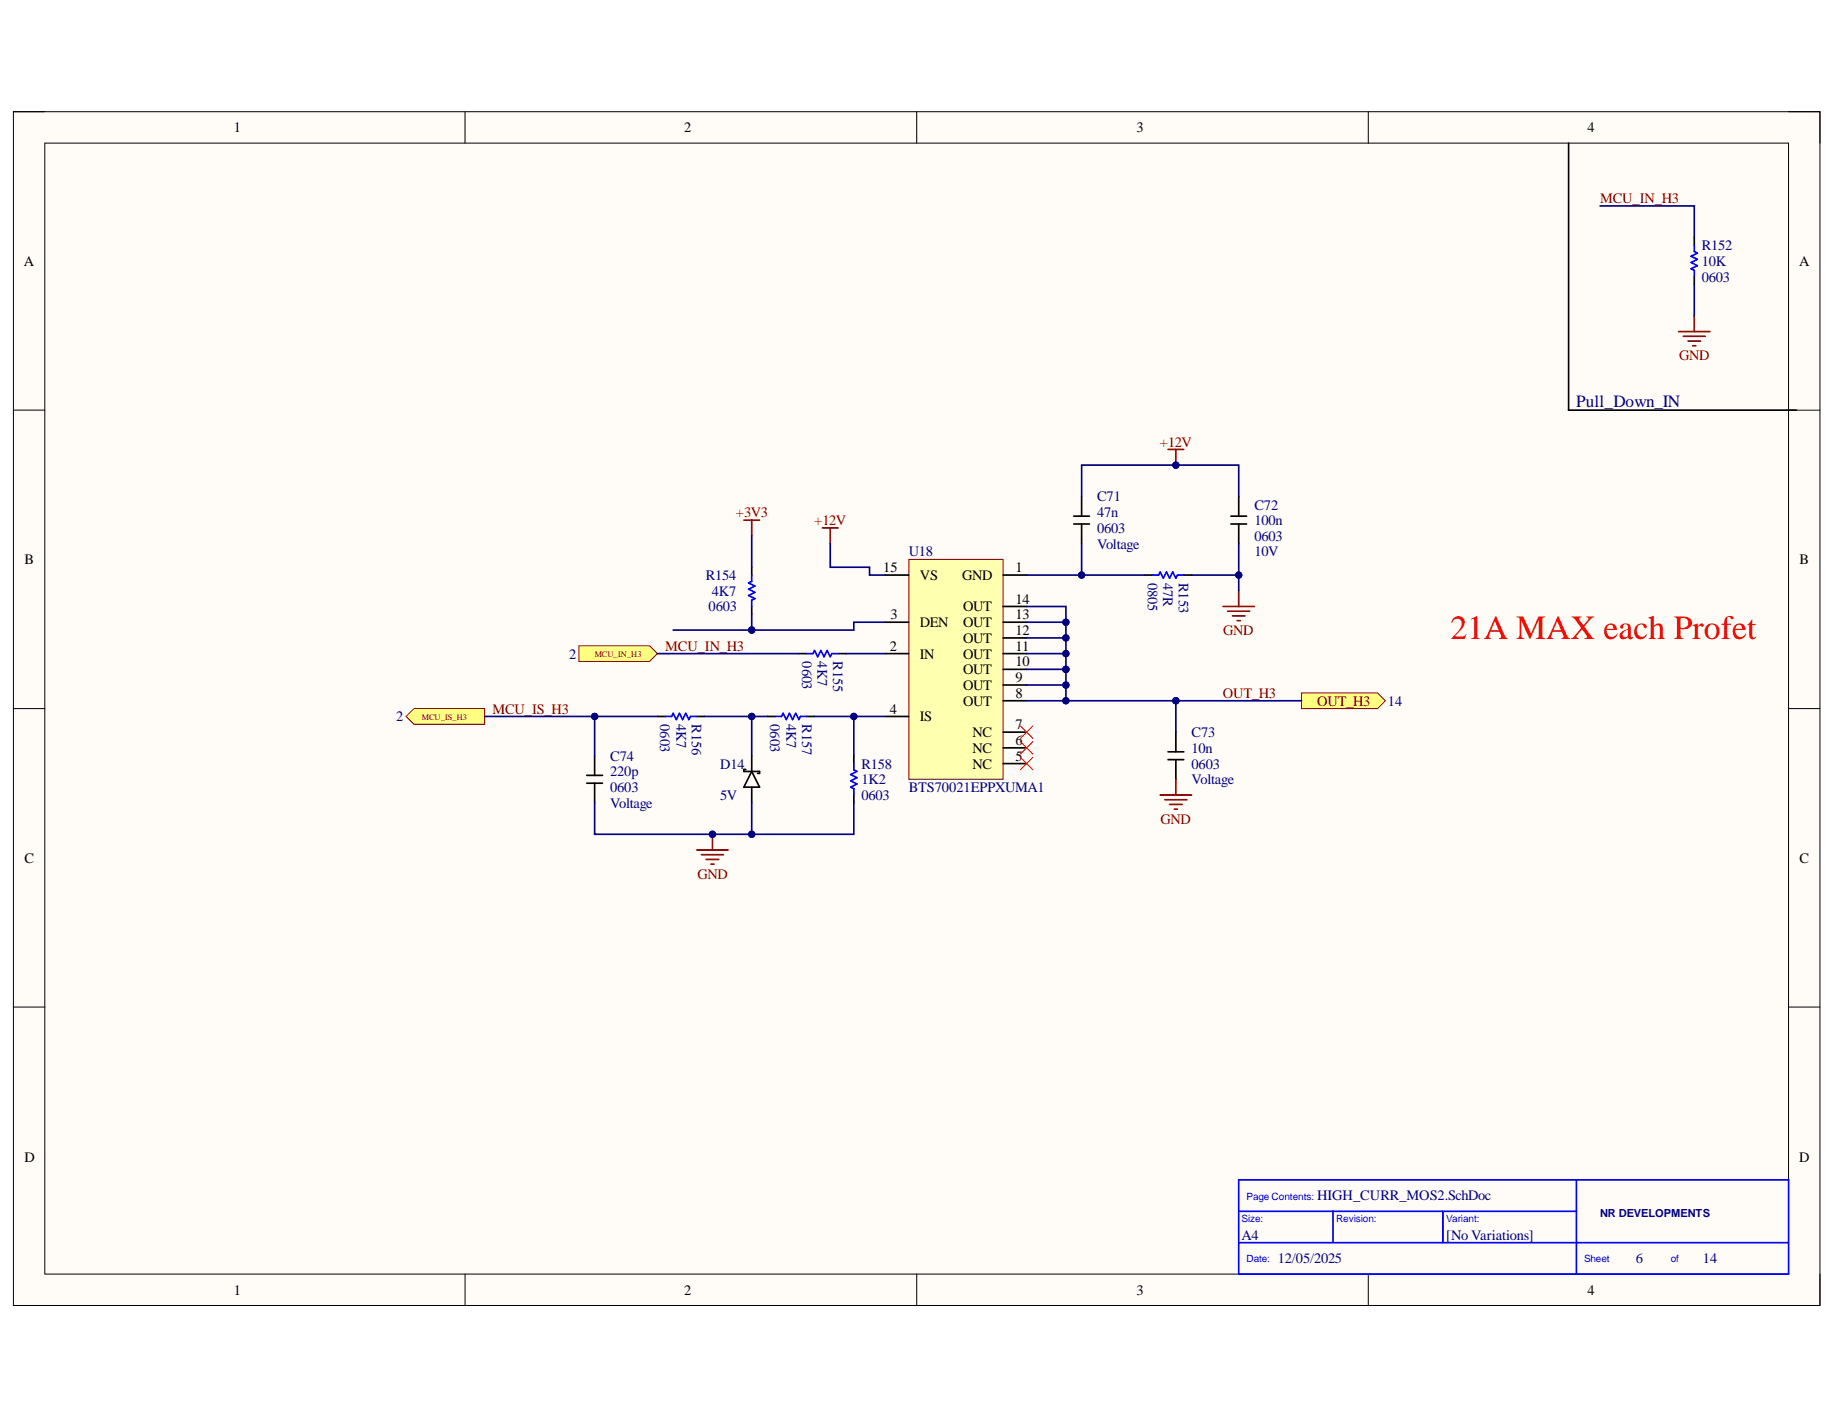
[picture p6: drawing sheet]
<svg xmlns="http://www.w3.org/2000/svg" width="279mm" height="216mm" viewBox="0 0 279 216" stroke-linecap="round" stroke-linejoin="round" font-family="sans-serif">
<defs><g id="words">
<text font-size="5.2" fill="#f00" x="220.8" y="97.2">21A MAX each Profet</text>
<text font-size="2.6" fill="#000080" x="239.9" y="61.9">Pull_Down_IN</text>
<g font-size="2.2">
<text x="35.6" y="20.1">1</text>
<text x="104.1" y="20.1">2</text>
<text x="173" y="20.1">3</text>
<text x="241.6" y="20.1">4</text>
<text x="3.6" y="40.4">A</text>
<text x="273.8" y="40.4">A</text>
<text x="3.7" y="85.8">B</text>
<text x="134.4" y="87.1">15</text>
<text x="140" y="88.3">VS</text>
<text x="146.4" y="88.3">GND</text>
<text x="154.5" y="87.1">1</text>
<text x="273.9" y="85.8">B</text>
<text x="135.5" y="94.2">3</text>
<text x="140" y="95.5">DEN</text>
<text x="146.6" y="95.5">OUT</text>
<text x="146.6" y="93">OUT</text>
<text x="154.5" y="94.2">13</text>
<text x="154.5" y="91.8">14</text>
<text x="135.4" y="99">2</text>
<text x="140" y="100.2">IN</text>
<text x="146.6" y="100.2">OUT</text>
<text x="146.6" y="97.8">OUT</text>
<text x="154.5" y="101.4">10</text>
<text x="154.5" y="99">11</text>
<text x="154.5" y="96.7">12</text>
<text x="146.6" y="107.4">OUT</text>
<text x="146.6" y="105">OUT</text>
<text x="146.6" y="102.6">OUT</text>
<text x="154.5" y="106.2">8</text>
<text x="154.5" y="103.8">9</text>
<text x="135.4" y="108.6">4</text>
<text x="140" y="109.8">IS</text>
<text x="148" y="112.1">NC</text>
<text x="154.5" y="113.4">6</text>
<text x="154.5" y="110.9">7</text>
<text x="148" y="116.9">NC</text>
<text x="148" y="114.6">NC</text>
<text x="154.5" y="115.8">5</text>
<text x="3.7" y="131.3">C</text>
<text x="273.9" y="131.3">C</text>
<text x="3.7" y="176.7">D</text>
<text x="273.8" y="176.7">D</text>
<text x="35.6" y="197">1</text>
<text x="104.1" y="197">2</text>
<text x="173" y="197">3</text>
<text x="241.6" y="197">4</text>
</g>
<g font-size="2.2" fill="#800000">
<text x="243.5" y="30.9">MCU_IN_H3</text>
<text x="255.5" y="54.8">GND</text>
<text x="176.5" y="68">+12V</text>
<text x="112" y="78.7">+3V3</text>
<text x="123.9" y="79.9">+12V</text>
<text x="101.2" y="99">MCU_IN_H3</text>
<text x="186.2" y="96.7">GND</text>
<text x="186.1" y="106.2">OUT_H3</text>
<text x="200.5" y="107.4">OUT_H3</text>
<text x="74.9" y="108.6">MCU_IS_H3</text>
<text x="176.6" y="125.3">GND</text>
<text x="106.1" y="133.7">GND</text>
</g>
<g font-size="2.2" fill="#000080">
<text x="259" y="40.4">10K</text>
<text x="259" y="38.1">R152</text>
<text x="259" y="42.9">0603</text>
<text x="167" y="76.3">C71</text>
<text x="190.9" y="77.5">C72</text>
<text x="167" y="78.7">47n</text>
<text x="167" y="81.1">0603</text>
<text x="167" y="83.5">Voltage</text>
<text x="190.9" y="79.9">100n</text>
<text x="190.9" y="82.3">0603</text>
<text x="107.4" y="88.3">R154</text>
<text x="138.3" y="84.6">U18</text>
<text x="174.7" y="88.7" transform="rotate(90 174.7 88.7)">0805</text>
<text x="177" y="88.7" transform="rotate(90 177 88.7)">47R</text>
<text x="179.4" y="88.7" transform="rotate(90 179.4 88.7)">R153</text>
<text x="190.9" y="84.6">10V</text>
<text x="107.8" y="93">0603</text>
<text x="108.3" y="90.6">4K7</text>
<text x="86.6" y="100.2">2</text>
<text x="122" y="100.6" transform="rotate(90 122 100.6)">0603</text>
<text x="124.4" y="100.6" transform="rotate(90 124.4 100.6)">4K7</text>
<text x="126.8" y="100.6" transform="rotate(90 126.8 100.6)">R155</text>
<text x="211.2" y="107.4">14</text>
<text x="60.3" y="109.8">2</text>
<text x="100.5" y="110.2" transform="rotate(90 100.5 110.2)">0603</text>
<text x="102.9" y="110.2" transform="rotate(90 102.9 110.2)">4K7</text>
<text x="105.3" y="110.2" transform="rotate(90 105.3 110.2)">R156</text>
<text x="117.2" y="110.2" transform="rotate(90 117.2 110.2)">0603</text>
<text x="119.7" y="110.2" transform="rotate(90 119.7 110.2)">4K7</text>
<text x="122" y="110.2" transform="rotate(90 122 110.2)">R157</text>
<text x="181.3" y="112.1">C73</text>
<text x="92.9" y="118.1">220p</text>
<text x="92.9" y="115.8">C74</text>
<text x="109.6" y="116.9">D14</text>
<text x="131.1" y="119.3">1K2</text>
<text x="131.1" y="116.9">R158</text>
<text x="181.3" y="114.6">10n</text>
<text x="181.3" y="116.9">0603</text>
<text x="181.3" y="119.3">Voltage</text>
<text x="92.9" y="120.5">0603</text>
<text x="92.9" y="122.9">Voltage</text>
<text x="109.6" y="121.7">5V</text>
<text x="131.1" y="121.7">0603</text>
<text x="138.3" y="120.5">BTS70021EPPXUMA1</text>
<text x="200.5" y="182.6">HIGH_CURR_MOS2.SchDoc</text>
<text x="189" y="188.7">A4</text>
<text x="220.1" y="188.7">[No Variations]</text>
<text x="194.4" y="192.2">12/05/2025</text>
<text x="248.9" y="192.2">6</text>
<text x="259.2" y="192.2">14</text>
</g>
<text font-size="1.7" fill="#000080" x="243.5" y="185.2">NR DEVELOPMENTS</text>
<g font-size="1.5" fill="#00f">
<text x="189" y="185.9">Size:</text>
<text x="189.7" y="182.6">Page Contents:</text>
<text x="203.3" y="185.9">Revision:</text>
<text x="220.1" y="185.9">Variant:</text>
<text x="189.7" y="192">Date:</text>
<text x="241.1" y="192">Sheet</text>
<text x="254.2" y="192">of</text>
</g>
<g font-size="1.3" fill="#800000">
<text x="90.5" y="99.9">MCU_IN_H3</text>
<text x="64.2" y="109.5">MCU_IS_H3</text>
</g>
</g></defs>
<path d="M2 17h275v181.6h-275z" fill-rule="evenodd" fill="#fffcf8"/>
<path d="M2 17h275v181.6h-275z" fill="none" stroke="#000" stroke-width=".15"/>
<path d="M6.8 21.8h265.4v172.1h-265.4z" fill-rule="evenodd" fill="#fffcf8"/>
<g fill="none" stroke="#000" stroke-width=".15">
<path d="M2 17h4.8M70.8 17v4.8M139.5 17v4.8M208.2 17v4.8M272.2 17h4.8v4.8M6.8 21.8h265.4v172.1h-265.4zM2 62.4h4.8M272.2 62.4h4.8M2 107.8h4.8M272.2 107.8h4.8M2 153.2h4.8M272.2 153.2h4.8"/>
<path d="M70.8 193.9v4.7M139.5 193.9v4.7M208.2 193.9v4.7M277 193.9v4.7"/>
</g>
<path d="M114.4 87.5v1l-.5 .2 1 .5-1 .4 1 .5-1 .5 1 .5-.5 .2v1M122.8 99.4h.9l.3-.4 .4 .9 .5-.9 .5 .9 .5-.9 .4 .9 .3-.5h.9M101.2 109h1l.2-.5 .5 1 .5-1 .5 1 .5-1 .4 1 .3-.5h.9M118 109h.9l.3-.5 .5 1 .4-1 .5 1 .5-1 .5 1 .2-.5h1M129.9 116.2v.9l.5 .3-.9 .4 .9 .5-.9 .5 .9 .5-.9 .5 .4 .2v1M188.5 179.5h83.7v14.4h-83.7zM239.9 179.5v14.4M188.5 189.1h83.7M188.5 184.3h51.4M202.9 184.3v4.8M219.6 184.3v4.8" fill="none" stroke="#00f" stroke-width=".25"/>
<g fill="none" stroke="#000" stroke-width=".25">
<path d="M114.4 86.3v1.2M114.4 92.3v1.2M121.6 99.4h1.2M127.5 99.4h1.2M89.3 119.2h2.4M89.3 118h2.4M90.5 115v3M90.5 119.2v3M100.1 109h1.1M106 109h1.2M113.5 117.1h-.3v.3h2.4v.3h-.3M114.4 115v2.4"/>
<path d="M114.4 119.8v2.4M114.4 117.4l1.2 2.4h-2.4zM116.8 109h1.2M122.8 109h1.2M129.9 115v1.2M177.7 115.6h2.4M177.7 114.4h2.4M178.9 111.4v3M178.9 115.6v3M129.9 121v1.2"/>
</g>
<path d="M125.2 80.3h2.3M126.3 80.3v2.4" fill="none" stroke="#800000" stroke-width=".25"/>
<path d="M138.3 85.1h14.3v33.5h-14.3z" fill-rule="evenodd" fill="#ffffb0"/>
<path d="M138.3 85.1h14.3v33.5h-14.3z" fill="none" stroke="#800000" stroke-width=".15"/>
<g fill="none" stroke="#000" stroke-width=".25">
<path d="M163.4 79.7h2.4M163.4 78.5h2.4M164.6 75.5v3M164.6 79.7v3M187.3 79.7h2.4M187.3 78.5h2.4M188.5 75.6v2.9M188.5 79.7v3M134.7 87.5h3.6M134.7 99.4h3.6M134.7 94.7h3.6M152.6 87.5h3.6"/>
<path d="M152.6 99.4h3.6M152.6 94.7h3.6M152.6 97.1h3.6M152.6 92.3h3.6M174.2 87.5h1.2M180.1 87.5h1.2M134.7 109h3.6M152.6 116.2h3.6M152.6 113.8h3.6M152.6 111.4h3.6M152.6 106.6h3.6M152.6 104.2h3.6"/>
<path d="M152.6 101.8h3.6"/>
</g>
<path d="M175.4 87.5h.9l.3-.5 .4 1 .5-1 .5 1 .5-1 .4 1 .3-.5h.9" fill="none" stroke="#00f" stroke-width=".25"/>
<path d="M177.7 68.4h2.4M178.9 68.4v2.4M186.1 92.3h4.8M186.8 93h3.4M187.6 93.7h1.9M188.3 94.4h.5M188.5 89.9v2.4M178.9 118.6v2.4M176.6 121h4.7M177.3 121.7h3.3M178 122.4h1.9M178.7 123.1h.5" fill="none" stroke="#800000" stroke-width=".25"/>
<path d="M155.3 110.4l1.9 2M155.3 112.8l1.9 1.9M155.3 115.2l1.9 1.9M157.2 110.4l-1.9 2M157.2 112.8l-1.9 1.9M157.2 115.2l-1.9 1.9" fill="none" stroke="#f00" stroke-width=".15"/>
<circle cx="178.9" cy="70.8" r=".48" fill="#000080"/>
<circle cx="178.9" cy="70.8" r=".48" fill="none" stroke="#000080" stroke-width=".15"/>
<path d="M198.1 105.4h11.5l1.2 1.2-1.2 1.2h-11.5z" fill-rule="evenodd" fill="#ffff80"/>
<path d="M198.1 105.4h11.5l1.2 1.2-1.2 1.2h-11.5z" fill="none" stroke="#800000" stroke-width=".15"/>
<path d="M88.1 98.3h10.8l1.2 1.1-1.2 1.2h-10.8z" fill-rule="evenodd" fill="#ffff80"/>
<path d="M88.1 98.3h10.8l1.2 1.1-1.2 1.2h-10.8z" fill="none" stroke="#800000" stroke-width=".15"/>
<path d="M61.8 109l1.2-1.2h10.8v2.4h-10.8z" fill-rule="evenodd" fill="#ffff80"/>
<path d="M61.8 109l1.2-1.2h10.8v2.4h-10.8z" fill="none" stroke="#800000" stroke-width=".15"/>
<path d="M106 129.3h4.8M106.7 130h3.4M107.5 130.8h1.9M108.2 131.5h.5M108.4 126.9v2.4" fill="none" stroke="#800000" stroke-width=".25"/>
<circle cx="108.4" cy="126.9" r=".48" fill="#000080"/>
<circle cx="108.4" cy="126.9" r=".48" fill="none" stroke="#000080" stroke-width=".15"/>
<path d="M238.7 21.8v40.6h34.7M257.8 36.1v1.2M257.8 42.1v1.2" fill="none" stroke="#000" stroke-width=".25"/>
<path d="M257.8 37.3v1l.5 .2-.9 .5 .9 .5-.9 .4 .9 .5-.9 .5 .4 .2v1" fill="none" stroke="#00f" stroke-width=".25"/>
<path d="M255.4 50.5h4.8M256.2 51.2h3.3M256.9 51.9h1.9M257.6 52.6h.5M257.8 48.1v2.4" fill="none" stroke="#800000" stroke-width=".25"/>
<path d="M134.7 94.7h-4.8v1.2h-15.5" fill="none" stroke="#000080" stroke-width=".25"/>
<circle cx="114.4" cy="95.9" r=".48" fill="#000080"/>
<circle cx="114.4" cy="95.9" r=".48" fill="none" stroke="#000080" stroke-width=".15"/>
<path d="M102.4 95.9h12" fill="none" stroke="#000080" stroke-width=".25"/>
<circle cx="114.4" cy="95.9" r=".48" fill="#000080"/>
<circle cx="114.4" cy="95.9" r=".48" fill="none" stroke="#000080" stroke-width=".15"/>
<path d="M128.7 99.4h6M156.2 92.3h6v9.5" fill="none" stroke="#000080" stroke-width=".25"/>
<circle cx="162.2" cy="101.8" r=".48" fill="#000080"/>
<circle cx="162.2" cy="101.8" r=".48" fill="none" stroke="#000080" stroke-width=".15"/>
<circle cx="162.2" cy="99.4" r=".48" fill="#000080"/>
<circle cx="162.2" cy="99.4" r=".48" fill="none" stroke="#000080" stroke-width=".15"/>
<circle cx="162.2" cy="97.1" r=".48" fill="#000080"/>
<circle cx="162.2" cy="97.1" r=".48" fill="none" stroke="#000080" stroke-width=".15"/>
<circle cx="162.2" cy="94.7" r=".48" fill="#000080"/>
<circle cx="162.2" cy="94.7" r=".48" fill="none" stroke="#000080" stroke-width=".15"/>
<path d="M156.2 94.7h6" fill="none" stroke="#000080" stroke-width=".25"/>
<circle cx="162.2" cy="94.7" r=".48" fill="#000080"/>
<circle cx="162.2" cy="94.7" r=".48" fill="none" stroke="#000080" stroke-width=".15"/>
<path d="M156.2 97.1h6" fill="none" stroke="#000080" stroke-width=".25"/>
<circle cx="162.2" cy="97.1" r=".48" fill="#000080"/>
<circle cx="162.2" cy="97.1" r=".48" fill="none" stroke="#000080" stroke-width=".15"/>
<path d="M178.9 106.6h19.2" fill="none" stroke="#000080" stroke-width=".25"/>
<circle cx="178.9" cy="106.6" r=".48" fill="#000080"/>
<circle cx="178.9" cy="106.6" r=".48" fill="none" stroke="#000080" stroke-width=".15"/>
<path d="M156.2 87.5h18" fill="none" stroke="#000080" stroke-width=".25"/>
<circle cx="164.6" cy="87.5" r=".48" fill="#000080"/>
<circle cx="164.6" cy="87.5" r=".48" fill="none" stroke="#000080" stroke-width=".15"/>
<path d="M181.3 87.5h7.2v2.4" fill="none" stroke="#000080" stroke-width=".25"/>
<circle cx="188.5" cy="87.5" r=".48" fill="#000080"/>
<circle cx="188.5" cy="87.5" r=".48" fill="none" stroke="#000080" stroke-width=".15"/>
<path d="M162.2 106.6h16.7" fill="none" stroke="#000080" stroke-width=".25"/>
<circle cx="162.2" cy="106.6" r=".48" fill="#000080"/>
<circle cx="162.2" cy="106.6" r=".48" fill="none" stroke="#000080" stroke-width=".15"/>
<circle cx="178.9" cy="106.6" r=".48" fill="#000080"/>
<circle cx="178.9" cy="106.6" r=".48" fill="none" stroke="#000080" stroke-width=".15"/>
<path d="M162.2 101.8v2.4" fill="none" stroke="#000080" stroke-width=".25"/>
<circle cx="162.2" cy="104.2" r=".48" fill="#000080"/>
<circle cx="162.2" cy="104.2" r=".48" fill="none" stroke="#000080" stroke-width=".15"/>
<circle cx="162.2" cy="101.8" r=".48" fill="#000080"/>
<circle cx="162.2" cy="101.8" r=".48" fill="none" stroke="#000080" stroke-width=".15"/>
<path d="M156.2 104.2h6v2.4h-6" fill="none" stroke="#000080" stroke-width=".25"/>
<circle cx="162.2" cy="106.6" r=".48" fill="#000080"/>
<circle cx="162.2" cy="106.6" r=".48" fill="none" stroke="#000080" stroke-width=".15"/>
<circle cx="162.2" cy="104.2" r=".48" fill="#000080"/>
<circle cx="162.2" cy="104.2" r=".48" fill="none" stroke="#000080" stroke-width=".15"/>
<path d="M156.2 101.8h6" fill="none" stroke="#000080" stroke-width=".25"/>
<circle cx="162.2" cy="101.8" r=".48" fill="#000080"/>
<circle cx="162.2" cy="101.8" r=".48" fill="none" stroke="#000080" stroke-width=".15"/>
<path d="M156.2 99.4h6" fill="none" stroke="#000080" stroke-width=".25"/>
<circle cx="162.2" cy="99.4" r=".48" fill="#000080"/>
<circle cx="162.2" cy="99.4" r=".48" fill="none" stroke="#000080" stroke-width=".15"/>
<path d="M178.9 106.6v4.8" fill="none" stroke="#000080" stroke-width=".25"/>
<circle cx="178.9" cy="106.6" r=".48" fill="#000080"/>
<circle cx="178.9" cy="106.6" r=".48" fill="none" stroke="#000080" stroke-width=".15"/>
<path d="M188.5 82.7v4.8" fill="none" stroke="#000080" stroke-width=".25"/>
<circle cx="188.5" cy="87.5" r=".48" fill="#000080"/>
<circle cx="188.5" cy="87.5" r=".48" fill="none" stroke="#000080" stroke-width=".15"/>
<path d="M164.6 75.6v-4.8h23.9v4.8" fill="none" stroke="#000080" stroke-width=".25"/>
<circle cx="178.9" cy="70.8" r=".48" fill="#000080"/>
<circle cx="178.9" cy="70.8" r=".48" fill="none" stroke="#000080" stroke-width=".15"/>
<path d="M90.5 122.2v4.7h39.4v-4.7" fill="none" stroke="#000080" stroke-width=".25"/>
<circle cx="108.4" cy="126.9" r=".48" fill="#000080"/>
<circle cx="108.4" cy="126.9" r=".48" fill="none" stroke="#000080" stroke-width=".15"/>
<circle cx="114.4" cy="126.9" r=".48" fill="#000080"/>
<circle cx="114.4" cy="126.9" r=".48" fill="none" stroke="#000080" stroke-width=".15"/>
<path d="M107.2 109h9.6" fill="none" stroke="#000080" stroke-width=".25"/>
<circle cx="114.4" cy="109" r=".48" fill="#000080"/>
<circle cx="114.4" cy="109" r=".48" fill="none" stroke="#000080" stroke-width=".15"/>
<path d="M114.4 122.2v4.7" fill="none" stroke="#000080" stroke-width=".25"/>
<circle cx="114.4" cy="126.9" r=".48" fill="#000080"/>
<circle cx="114.4" cy="126.9" r=".48" fill="none" stroke="#000080" stroke-width=".15"/>
<path d="M114.4 109v6" fill="none" stroke="#000080" stroke-width=".25"/>
<circle cx="114.4" cy="109" r=".48" fill="#000080"/>
<circle cx="114.4" cy="109" r=".48" fill="none" stroke="#000080" stroke-width=".15"/>
<path d="M90.5 109v6" fill="none" stroke="#000080" stroke-width=".25"/>
<circle cx="90.5" cy="109" r=".48" fill="#000080"/>
<circle cx="90.5" cy="109" r=".48" fill="none" stroke="#000080" stroke-width=".15"/>
<path d="M100.1 99.4h21.5M73.8 109h26.3" fill="none" stroke="#000080" stroke-width=".25"/>
<circle cx="90.5" cy="109" r=".48" fill="#000080"/>
<circle cx="90.5" cy="109" r=".48" fill="none" stroke="#000080" stroke-width=".15"/>
<path d="M129.9 109v6" fill="none" stroke="#000080" stroke-width=".25"/>
<circle cx="129.9" cy="109" r=".48" fill="#000080"/>
<circle cx="129.9" cy="109" r=".48" fill="none" stroke="#000080" stroke-width=".15"/>
<path d="M124 109h10.7" fill="none" stroke="#000080" stroke-width=".25"/>
<circle cx="129.9" cy="109" r=".48" fill="#000080"/>
<circle cx="129.9" cy="109" r=".48" fill="none" stroke="#000080" stroke-width=".15"/>
<path d="M164.6 82.7v4.8" fill="none" stroke="#000080" stroke-width=".25"/>
<circle cx="164.6" cy="87.5" r=".48" fill="#000080"/>
<circle cx="164.6" cy="87.5" r=".48" fill="none" stroke="#000080" stroke-width=".15"/>
<path d="M243.5 31.3h14.3v4.8M257.8 43.3v4.8M114.4 93.5v2.4" fill="none" stroke="#000080" stroke-width=".25"/>
<circle cx="114.4" cy="95.9" r=".48" fill="#000080"/>
<circle cx="114.4" cy="95.9" r=".48" fill="none" stroke="#000080" stroke-width=".15"/>
<path d="M114.4 81.5v4.8M126.3 82.7v3.6h6v1.2h2.4" fill="none" stroke="#000080" stroke-width=".25"/>
<path d="M113.2 79.1h2.4M114.4 79.1v2.4" fill="none" stroke="#800000" stroke-width=".25"/>
<use href="#words"/>
</svg>
